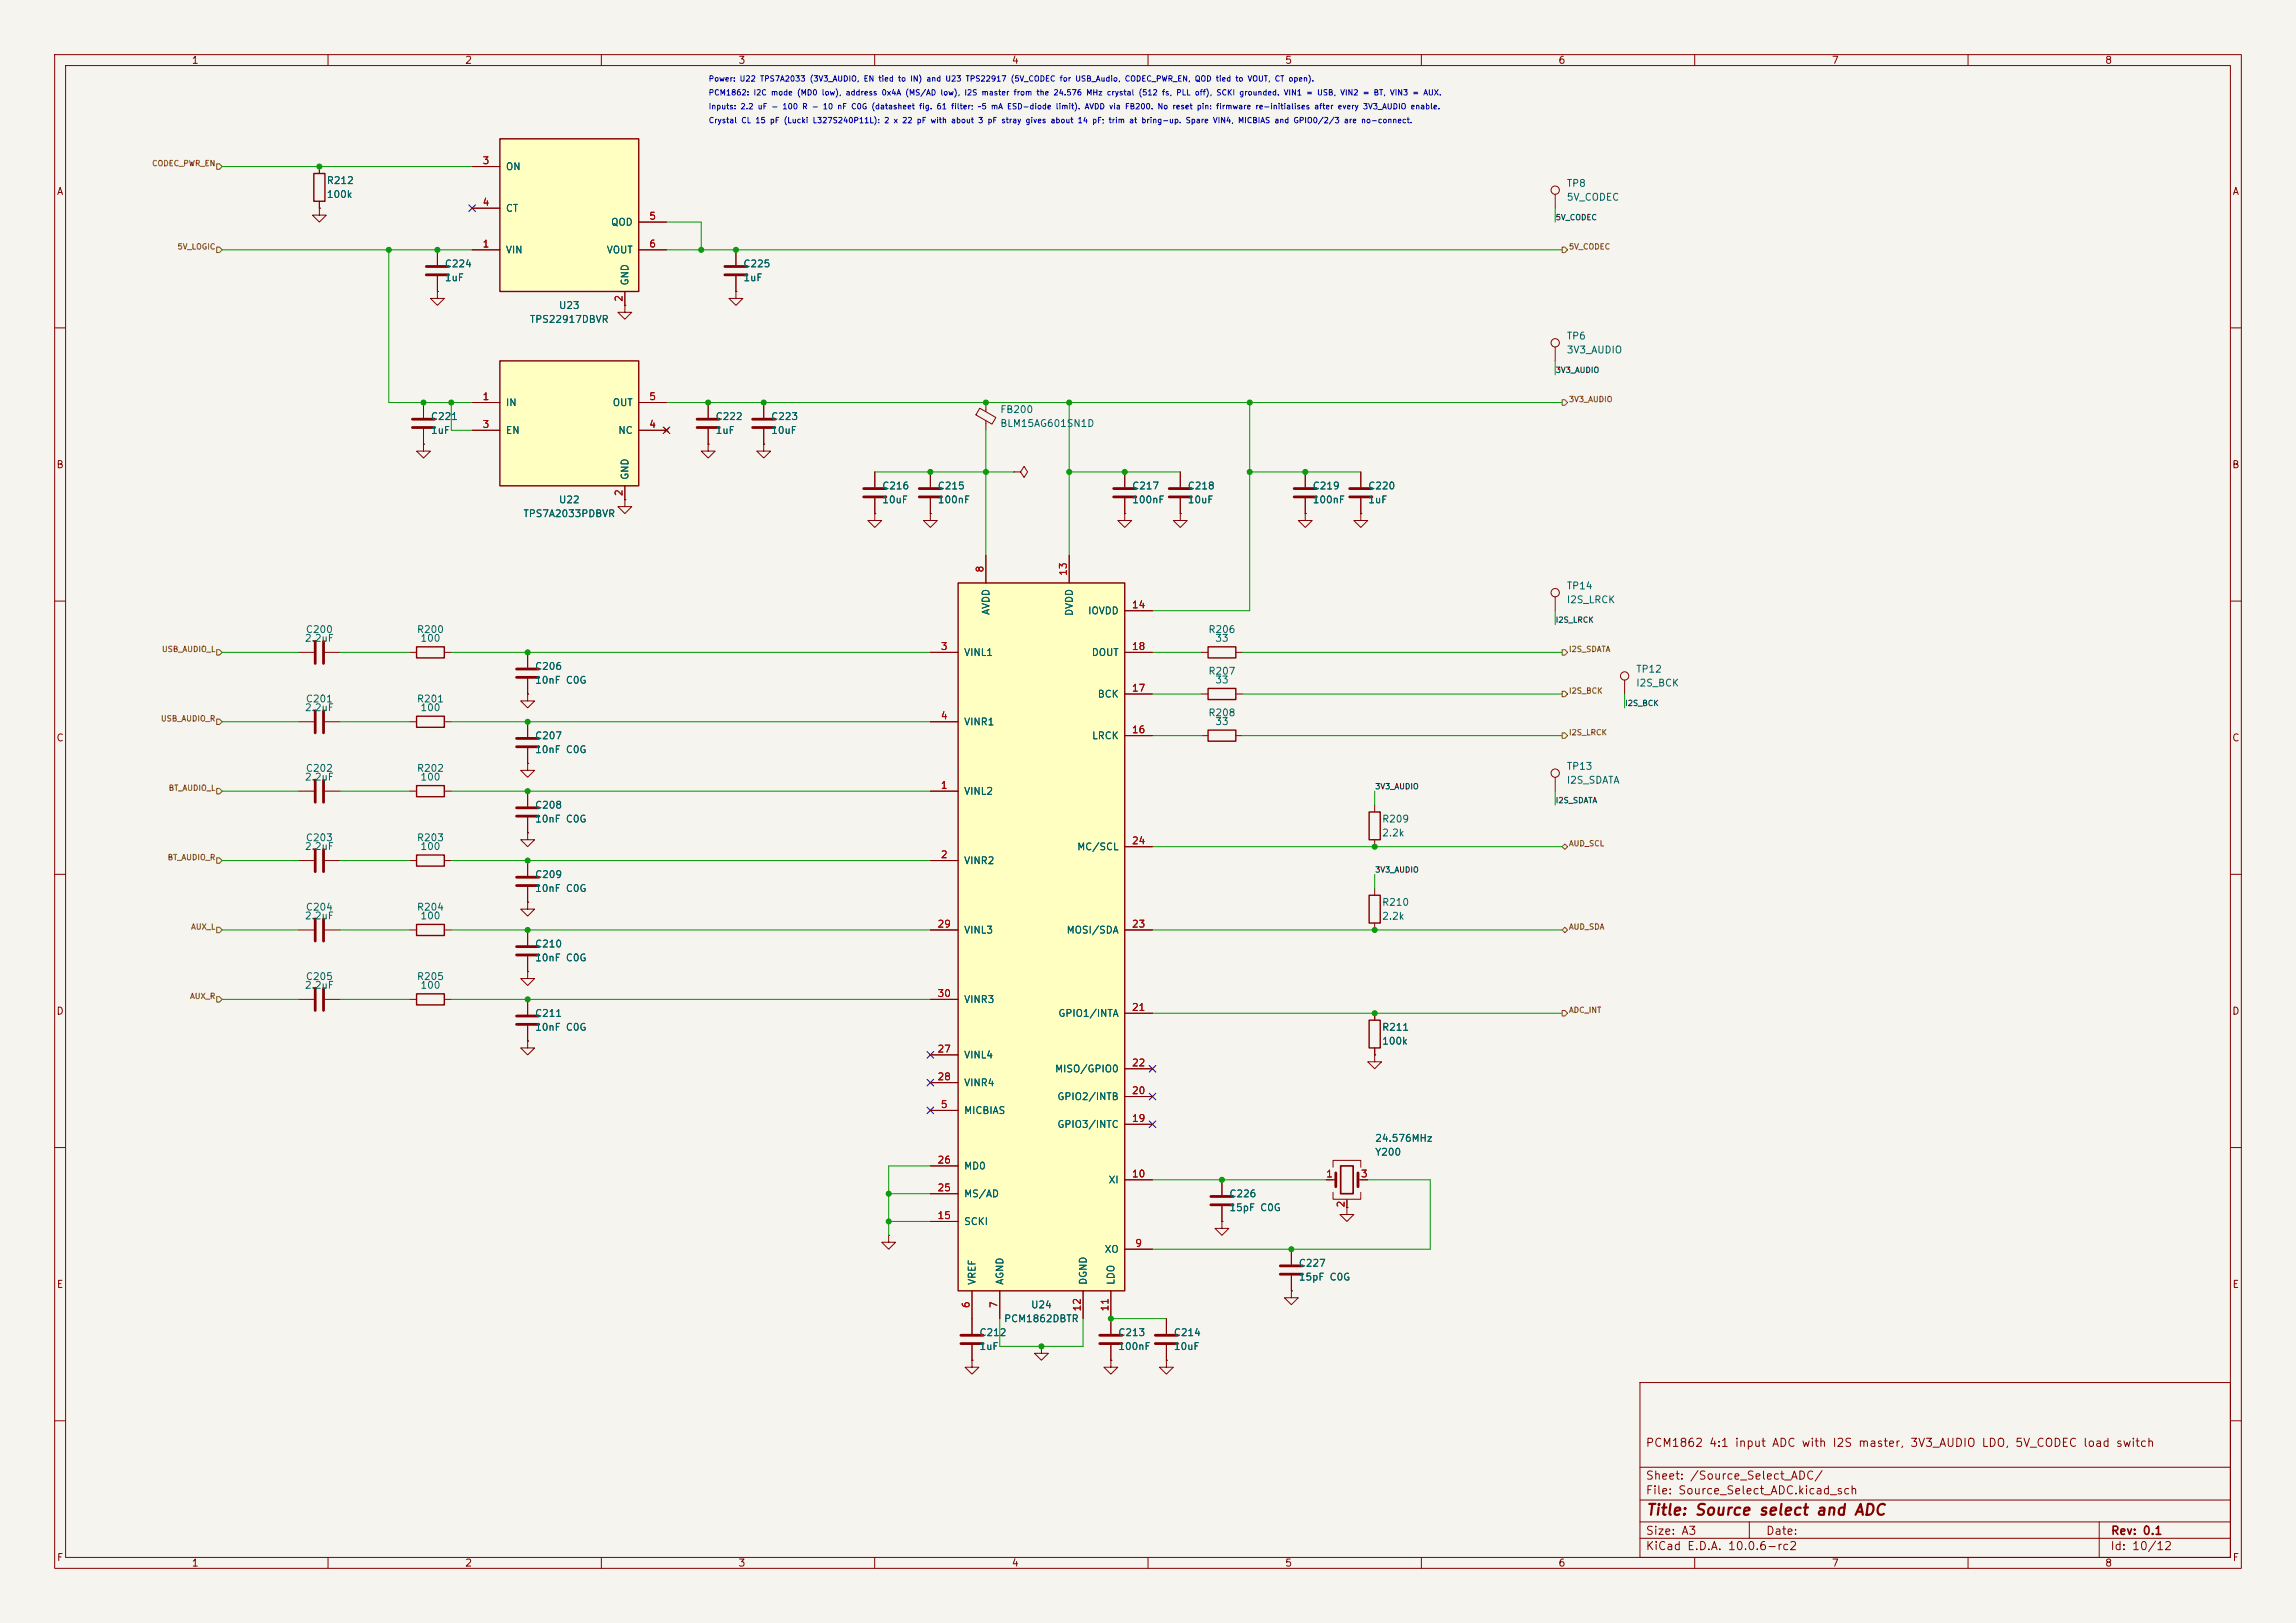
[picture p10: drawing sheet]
<svg xmlns="http://www.w3.org/2000/svg" width="420mm" height="297mm" viewBox="0 0 420 297" stroke-linecap="round" stroke-linejoin="round" font-family="sans-serif">
<defs><g id="words">
<text font-size="2" fill="#840000" x="301" y="277.8">Title: Source select and ADC</text>
<g font-size="1.5" fill="#840000">
<text x="300.9" y="265.1">PCM1862 4:1 input ADC with I2S master, 3V3_AUDIO LDO, 5V_CODEC load switch</text>
<text x="300.9" y="273.8">File: Source_Select_ADC.kicad_sch</text>
<text x="300.9" y="271.1">Sheet: /Source_Select_ADC/</text>
<text x="300.9" y="281.2">Size: A3</text>
<text x="322.9" y="281.2">Date:</text>
<text x="386" y="281.2">Rev: 0.1</text>
<text x="300.9" y="284">KiCad E.D.A. 10.0.6-rc2</text>
<text x="385.9" y="284">Id: 10/12</text>
</g>
<g font-size="1.3" fill="#840000">
<text x="35" y="12">1</text>
<text x="85" y="12">2</text>
<text x="135" y="12">3</text>
<text x="185" y="12">4</text>
<text x="235" y="12">5</text>
<text x="285" y="12">6</text>
<text x="335" y="12">7</text>
<text x="385" y="12">8</text>
<text x="10.3" y="36">A</text>
<text x="408.3" y="36">A</text>
<text x="10.2" y="86">B</text>
<text x="408.2" y="86">B</text>
<text x="10.2" y="136">C</text>
<text x="408.2" y="136">C</text>
<text x="10.2" y="186">D</text>
<text x="408.2" y="186">D</text>
<text x="10.3" y="236">E</text>
<text x="408.3" y="236">E</text>
<text x="10.3" y="286">F</text>
<text x="35" y="287">1</text>
<text x="85" y="287">2</text>
<text x="135" y="287">3</text>
<text x="185" y="287">4</text>
<text x="235" y="287">5</text>
<text x="285" y="287">6</text>
<text x="335" y="287">7</text>
<text x="385" y="287">8</text>
<text x="408.3" y="286">F</text>
</g>
<g font-size="1.3" fill="#006464">
<text x="59.7" y="34">R212</text>
<text x="92.4" y="31.4">ON</text>
<text x="286.5" y="34.5">TP8</text>
<text x="59.7" y="36.5">100k</text>
<text x="92.4" y="39.1">CT</text>
<text x="111.7" y="41.6">QOD</text>
<text x="286.5" y="37">5V_CODEC</text>
<text x="92.4" y="46.7">VIN</text>
<text x="110.9" y="46.7">VOUT</text>
<text x="81.3" y="49.2">C224</text>
<text x="81.3" y="51.8">1uF</text>
<text x="115.3" y="52.4" transform="rotate(-90 115.3 52.4)">GND</text>
<text x="135.9" y="49.2">C225</text>
<text x="135.9" y="51.8">1uF</text>
<text x="96.8" y="59.4">TPS22917DBVR</text>
<text x="102.1" y="56.8">U23</text>
<text x="286.5" y="62.4">TP6</text>
<text x="286.5" y="65">3V3_AUDIO</text>
<text x="78.7" y="77.2">C221</text>
<text x="92.4" y="74.6">IN</text>
<text x="112" y="74.6">OUT</text>
<text x="130.8" y="77.2">C222</text>
<text x="141" y="77.2">C223</text>
<text x="182.9" y="75.9">FB200</text>
<text x="78.7" y="79.7">1uF</text>
<text x="92.4" y="79.7">EN</text>
<text x="113" y="79.7">NC</text>
<text x="130.8" y="79.7">1uF</text>
<text x="141" y="79.7">10uF</text>
<text x="182.9" y="78.4">BLM15AG601SN1D</text>
<text x="115.3" y="87.9" transform="rotate(-90 115.3 87.9)">GND</text>
<text x="161.3" y="89.9">C216</text>
<text x="171.4" y="89.9">C215</text>
<text x="207" y="89.9">C217</text>
<text x="217.2" y="89.9">C218</text>
<text x="240" y="89.9">C219</text>
<text x="250.2" y="89.9">C220</text>
<text x="95.6" y="94.9">TPS7A2033PDBVR</text>
<text x="102.1" y="92.4">U22</text>
<text x="161.3" y="92.4">10uF</text>
<text x="171.4" y="92.4">100nF</text>
<text x="207" y="92.4">100nF</text>
<text x="217.2" y="92.4">10uF</text>
<text x="240" y="92.4">100nF</text>
<text x="250.2" y="92.4">1uF</text>
<text x="181.3" y="112.6" transform="rotate(-90 181.3 112.6)">AVDD</text>
<text x="196.5" y="112.8" transform="rotate(-90 196.5 112.8)">DVDD</text>
<text x="198.9" y="112.7">IOVDD</text>
<text x="286.5" y="108.2">TP14</text>
<text x="286.5" y="110.7">I2S_LRCK</text>
<text x="55.7" y="117.7">2.2uF</text>
<text x="55.8" y="116.1">C200</text>
<text x="76.2" y="116.1">R200</text>
<text x="76.8" y="117.7">100</text>
<text x="220.9" y="116.1">R206</text>
<text x="222.2" y="117.7">33</text>
<text x="97.8" y="122.9">C206</text>
<text x="97.8" y="125.4">10nF C0G</text>
<text x="176.2" y="120.3">VINL1</text>
<text x="199.6" y="120.3">DOUT</text>
<text x="220.9" y="123.8">R207</text>
<text x="222.2" y="125.4">33</text>
<text x="299.2" y="123.4">TP12</text>
<text x="299.2" y="125.9">I2S_BCK</text>
<text x="55.7" y="130.4">2.2uF</text>
<text x="55.8" y="128.8">C201</text>
<text x="76.2" y="128.8">R201</text>
<text x="76.8" y="130.4">100</text>
<text x="200.7" y="128">BCK</text>
<text x="220.9" y="131.4">R208</text>
<text x="97.8" y="135.6">C207</text>
<text x="176.2" y="133">VINR1</text>
<text x="199.7" y="135.6">LRCK</text>
<text x="222.2" y="133">33</text>
<text x="55.7" y="143.1">2.2uF</text>
<text x="55.8" y="141.5">C202</text>
<text x="76.2" y="141.5">R202</text>
<text x="76.8" y="143.1">100</text>
<text x="97.8" y="138.1">10nF C0G</text>
<text x="286.5" y="141.2">TP13</text>
<text x="286.5" y="143.7">I2S_SDATA</text>
<text x="97.8" y="148.3">C208</text>
<text x="176.2" y="145.7">VINL2</text>
<text x="55.7" y="155.8">2.2uF</text>
<text x="55.8" y="154.2">C203</text>
<text x="76.2" y="154.2">R203</text>
<text x="76.8" y="155.8">100</text>
<text x="97.8" y="150.8">10nF C0G</text>
<text x="196.9" y="155.9">MC/SCL</text>
<text x="252.7" y="150.8">R209</text>
<text x="252.7" y="153.4">2.2k</text>
<text x="97.8" y="161">C209</text>
<text x="176.2" y="158.4">VINR2</text>
<text x="55.8" y="166.9">C204</text>
<text x="76.2" y="166.9">R204</text>
<text x="97.8" y="163.5">10nF C0G</text>
<text x="252.7" y="166.1">R210</text>
<text x="55.7" y="168.5">2.2uF</text>
<text x="76.8" y="168.5">100</text>
<text x="97.8" y="173.7">C210</text>
<text x="176.2" y="171.1">VINL3</text>
<text x="195" y="171.1">MOSI/SDA</text>
<text x="252.7" y="168.6">2.2k</text>
<text x="55.8" y="179.6">C205</text>
<text x="76.2" y="179.6">R205</text>
<text x="97.8" y="176.2">10nF C0G</text>
<text x="55.7" y="181.2">2.2uF</text>
<text x="76.8" y="181.2">100</text>
<text x="176.2" y="183.8">VINR3</text>
<text x="97.8" y="186.4">C211</text>
<text x="97.8" y="188.9">10nF C0G</text>
<text x="193.5" y="186.4">GPIO1/INTA</text>
<text x="252.7" y="188.9">R211</text>
<text x="252.7" y="191.5">100k</text>
<text x="176.2" y="194">VINL4</text>
<text x="192.9" y="196.5">MISO/GPIO0</text>
<text x="176.2" y="199.1">VINR4</text>
<text x="193.3" y="201.6">GPIO2/INTB</text>
<text x="176.2" y="204.2">MICBIAS</text>
<text x="193.3" y="206.7">GPIO3/INTC</text>
<text x="251.4" y="209.2">24.576MHz</text>
<text x="176.2" y="214.3">MD0</text>
<text x="251.4" y="211.8">Y200</text>
<text x="176.2" y="219.4">MS/AD</text>
<text x="202.7" y="216.9">XI</text>
<text x="224.8" y="219.4">C226</text>
<text x="224.8" y="221.9">15pF C0G</text>
<text x="176.2" y="224.5">SCKI</text>
<text x="202" y="229.6">XO</text>
<text x="237.5" y="232.1">C227</text>
<text x="178.8" y="235.2" transform="rotate(-90 178.8 235.2)">VREF</text>
<text x="183.8" y="235.2" transform="rotate(-90 183.8 235.2)">AGND</text>
<text x="188.5" y="239.7">U24</text>
<text x="199.1" y="235.2" transform="rotate(-90 199.1 235.2)">DGND</text>
<text x="204.2" y="235.2" transform="rotate(-90 204.2 235.2)">LDO</text>
<text x="237.5" y="234.6">15pF C0G</text>
<text x="179.1" y="244.8">C212</text>
<text x="183.6" y="242.3">PCM1862DBTR</text>
<text x="204.5" y="244.8">C213</text>
<text x="214.6" y="244.8">C214</text>
<text x="179.1" y="247.3">1uF</text>
<text x="204.5" y="247.3">100nF</text>
<text x="214.6" y="247.3">10uF</text>
</g>
<g font-size="1.3" fill="#a90000">
<text x="88.2" y="30.3">3</text>
<text x="88.2" y="38">4</text>
<text x="118.6" y="40.5">5</text>
<text x="88.2" y="45.6">1</text>
<text x="118.6" y="45.6">6</text>
<text x="114.2" y="55.3" transform="rotate(-90 114.2 55.3)">2</text>
<text x="88.2" y="73.5">1</text>
<text x="118.6" y="73.5">5</text>
<text x="88.2" y="78.6">3</text>
<text x="118.6" y="78.6">4</text>
<text x="114.2" y="90.9" transform="rotate(-90 114.2 90.9)">2</text>
<text x="180.2" y="104.9" transform="rotate(-90 180.2 104.9)">8</text>
<text x="195.4" y="105.5" transform="rotate(-90 195.4 105.5)">13</text>
<text x="206.9" y="111.6">14</text>
<text x="172" y="119.2">3</text>
<text x="206.9" y="119.2">18</text>
<text x="172" y="131.9">4</text>
<text x="206.9" y="126.9">17</text>
<text x="206.9" y="134.5">16</text>
<text x="172" y="144.6">1</text>
<text x="206.9" y="154.8">24</text>
<text x="172" y="157.3">2</text>
<text x="171.4" y="170">29</text>
<text x="206.9" y="170">23</text>
<text x="171.4" y="182.7">30</text>
<text x="206.9" y="185.3">21</text>
<text x="171.4" y="192.9">27</text>
<text x="171.4" y="198">28</text>
<text x="206.9" y="195.4">22</text>
<text x="172" y="203.1">5</text>
<text x="206.9" y="200.5">20</text>
<text x="206.9" y="205.6">19</text>
<text x="171.4" y="213.2">26</text>
<text x="206.9" y="215.8">10</text>
<text x="242.5" y="215.8">1</text>
<text x="248.8" y="215.8">3</text>
<text x="171.4" y="218.3">25</text>
<text x="246.2" y="221.1" transform="rotate(-90 246.2 221.1)">2</text>
<text x="171.4" y="223.4">15</text>
<text x="207.5" y="228.5">9</text>
<text x="177.7" y="239.5" transform="rotate(-90 177.7 239.5)">6</text>
<text x="182.7" y="239.5" transform="rotate(-90 182.7 239.5)">7</text>
<text x="198" y="240.1" transform="rotate(-90 198 240.1)">12</text>
<text x="203.1" y="240.1" transform="rotate(-90 203.1 240.1)">11</text>
</g>
<g font-size="1" fill="#0000c2">
<text x="129.5" y="17.7">PCM1862: I2C mode (MD0 low), address 0x4A (MS/AD low), I2S master from the 24.576 MHz crystal (512 fs, PLL off), SCKI grounded. VIN1 = USB, VIN2 = BT, VIN3 = AUX.</text>
<text x="129.5" y="15.2">Power: U22 TPS7A2033 (3V3_AUDIO, EN tied to IN) and U23 TPS22917 (5V_CODEC for USB_Audio, CODEC_PWR_EN, QOD tied to VOUT, CT open).</text>
<text x="129.5" y="22.8">Crystal CL 15 pF (Lucki L327S240P11L): 2 x 22 pF with about 3 pF stray gives about 14 pF; trim at bring-up. Spare VIN4, MICBIAS and GPIO0/2/3 are no-connect.</text>
<text x="129.5" y="20.2">Inputs: 2.2 uF - 100 R - 10 nF C0G (datasheet fig. 61 filter; ~5 mA ESD-diode limit). AVDD via FB200. No reset pin: firmware re-initialises after every 3V3_AUDIO enable.</text>
</g>
<g font-size="1" fill="#725600">
<text x="27.7" y="30.7">CODEC_PWR_EN</text>
<text x="32.4" y="45.9">5V_LOGIC</text>
<text x="286.9" y="45.9">5V_CODEC</text>
<text x="286.9" y="73.8">3V3_AUDIO</text>
<text x="29.5" y="119.6">USB_AUDIO_L</text>
<text x="286.9" y="119.6">I2S_SDATA</text>
<text x="286.9" y="127.2">I2S_BCK</text>
<text x="29.3" y="132.3">USB_AUDIO_R</text>
<text x="286.9" y="134.8">I2S_LRCK</text>
<text x="30.8" y="145">BT_AUDIO_L</text>
<text x="286.9" y="155.1">AUD_SCL</text>
<text x="30.6" y="157.7">BT_AUDIO_R</text>
<text x="34.9" y="170.4">AUX_L</text>
<text x="286.9" y="170.4">AUD_SDA</text>
<text x="34.7" y="183.1">AUX_R</text>
<text x="286.9" y="185.6">ADC_INT</text>
</g>
<g font-size="1" fill="#0f0f0f">
<text x="284.5" y="40.5">5V_CODEC</text>
<text x="284.5" y="68.5">3V3_AUDIO</text>
<text x="284.5" y="114.2">I2S_LRCK</text>
<text x="297.2" y="129.4">I2S_BCK</text>
<text x="251.5" y="144.7">3V3_AUDIO</text>
<text x="284.5" y="147.2">I2S_SDATA</text>
<text x="251.5" y="159.9">3V3_AUDIO</text>
</g>
</g></defs>
<path d="M0 0h420v297h-420z" fill="#f5f4ef" stroke="#f5f4ef" stroke-width=".18"/>
<g fill="none" stroke="#840000" stroke-width=".18">
<path d="M10 10h400v277h-400zM12 12h396v273h-396zM60 10v2M110 10v2M160 10v2M210 10v2M260 10v2M310 10v2M360 10v2M284.5 35.6v2.5M80 45.7v2.8M80 50.5v2.8"/>
<path d="M114.3 55.9v1.3h1.3l-1.3 1.2-1.3-1.2h1.3M114.3 55.9h.1M134.6 53.3v1.3h1.3l-1.3 1.3-1.3-1.3h1.3M134.6 53.3h.1M134.6 45.7v2.8M134.6 50.5v2.8M10 60h2M139.7 73.7v2.8M139.7 78.5v2.8M284.5 63.5v2.5M408 60h2M114.3 91.4v1.3h1.3l-1.3 1.3-1.3-1.3h1.3"/>
<path d="M114.3 91.4h.1M129.5 81.3v1.3h1.3l-1.3 1.2-1.2-1.2h1.2M129.5 81.3h.1M160 94v1.3h1.3l-1.3 1.2-1.3-1.2h1.3M160 94h.1M160 86.4v2.8M160 91.2v2.8M170.2 94v1.3h1.2l-1.2 1.2-1.3-1.2h1.3M170.2 94h.1M170.2 86.4v2.8M170.2 91.2v2.8M185.4 86.4h1.3l.6-1.1 .7 1.1-.7 1-.6-1"/>
<path d="M185.4 86.4h.1M10 110h2M408 110h2M10 160h2M96.5 144.8v2.8M96.5 149.6v2.8M408 160h2M10 210h2M408 210h2M300 253h108v32h-108zM10 260h2M300 278.5h108"/>
<path d="M300 274.5h108M300 268.5h108M320 278.5v3M384 278.5v6.5M408 260h2M60 285v2M110 285v2M160 285v2M210 285v2M260 285v2M300 281.5h108M310 285v2"/>
<path d="M360 285v2"/>
<circle cx="284.5" cy="34.8" r=".76"/>
<circle cx="284.5" cy="62.7" r=".76"/>
</g>
<path d="M78 48.8h4M78 50.3h4M132.6 48.8h4.1M132.6 50.3h4.1M137.7 76.7h4M137.7 78.2h4M158 89.4h4.1M158 90.9h4.1M168.1 89.4h4.1M168.1 90.9h4.1M94.5 147.8h4.1M94.5 149.4h4.1" fill="none" stroke="#840000" stroke-width=".51"/>
<path d="M91.4 66h25.4v22.9h-25.4z" fill="#ffffc2"/>
<path d="M91.4 66h25.4v22.9h-25.4z" fill="none" stroke="#840000" stroke-width=".25"/>
<g fill="none" stroke="#840000" stroke-width=".18">
<path d="M80 53.3v1.3h1.3l-1.3 1.3-1.3-1.3h1.3M80 53.3h.1M77.5 73.7v2.8M77.5 78.5v2.8M86.4 73.7h5M86.4 78.7h5M116.8 73.7h5.1M116.8 78.7h5.1M121.5 78.4l.8 .7M122.3 78.4l-.8 .7M77.5 81.3v1.3h1.2l-1.2 1.2-1.3-1.2h1.3M77.5 81.3h.1"/>
<path d="M114.3 88.9v2.5M162.6 226.1v1.2h1.2l-1.2 1.3-1.3-1.3h1.3M162.6 226.1h.1M177.8 248.9v1.3h1.3l-1.3 1.3-1.3-1.3h1.3M177.8 248.9h.1M177.8 241.3v2.8M177.8 246.1v2.8M190.5 246.4v1.2h1.3l-1.3 1.3-1.3-1.3h1.3M190.5 246.4h.1M203.2 248.9v1.3h1.3l-1.3 1.3-1.3-1.3h1.3M203.2 248.9h.1M203.2 241.3v2.8"/>
<path d="M203.2 246.1v2.8M213.4 248.9v1.3h1.2l-1.2 1.3-1.3-1.3h1.3M213.4 248.9h.1M213.4 241.3v2.8M213.4 246.1v2.8"/>
</g>
<path d="M75.4 76.7h4.1M75.4 78.2h4.1M175.8 244.3h4M175.8 245.9h4M201.2 244.3h4M201.2 245.9h4M211.3 244.3h4.1M211.3 245.9h4.1" fill="none" stroke="#840000" stroke-width=".51"/>
<path d="M175.3 106.7h30.4v129.5h-30.4z" fill="#ffffc2"/>
<path d="M175.3 106.7h30.4v129.5h-30.4zM221 118.4h5.1v2h-5.1zM221 126h5.1v2h-5.1zM221 133.6h5.1v2h-5.1zM250.4 148.6h2.1v5.1h-2.1zM250.4 163.8h2.1v5.1h-2.1zM250.4 186.7h2.1v5.1h-2.1z" fill="none" stroke="#840000" stroke-width=".25"/>
<g fill="none" stroke="#840000" stroke-width=".18">
<path d="M170.2 119.4h5.1M180.3 101.6v5.1M195.6 101.6v5.1M205.7 119.4h5.1M205.7 111.8h5.1M219.7 119.4h1.3M226.1 119.4h1.2M170.2 132.1h5.1M205.7 134.6h5.1M205.7 127h5.1M219.7 134.6h1.3M219.7 127h1.3"/>
<path d="M226.1 134.6h1.2M226.1 127h1.2M170.2 144.8h5.1M170.2 157.5h5.1M205.7 154.9h5.1M251.5 147.3v1.3M251.5 153.7v1.2M284.5 142.2v2.6M170.2 170.2h5.1M205.7 170.2h5.1M251.5 162.6v1.2M251.5 168.9v1.3"/>
<path d="M170.2 193h5.1M170.2 198.1h5.1M170.2 182.9h5.1M205.7 185.4h5.1M205.7 195.6h5.1M251.5 193v1.3h1.2l-1.2 1.3-1.3-1.3h1.3M251.5 193h.1M251.5 185.4v1.3M251.5 191.8v1.2M170.2 203.2h5.1M170.2 218.4h5.1M170.2 213.4h5.1"/>
<path d="M205.7 215.9h5.1M205.7 205.7h5.1M205.7 200.7h5.1M223.5 215.9v2.8M242.6 215.9h1.7M243.8 213.6v-1.3h5.1v1.3M243.8 218.2v1.3h5.1v-1.3M246.4 219.5v1.5M248.4 215.9h1.8M170.2 223.5h5.1M177.8 236.2v5.1M182.9 236.2v5.1"/>
<path d="M198.1 236.2v5.1M203.2 236.2v5.1M205.7 228.6h5.1M223.5 223.5v1.3h1.3l-1.3 1.3-1.3-1.3h1.3M223.5 223.5h.1M223.5 220.7v2.8M236.2 236.2v1.3h1.3l-1.3 1.3-1.3-1.3h1.3M236.2 236.2h.1M236.2 228.6v2.8M236.2 233.4v2.8M246.4 221v1.2h1.2l-1.2 1.3-1.3-1.3h1.3M246.4 221h.1"/>
<circle cx="284.5" cy="141.5" r=".76"/>
</g>
<path d="M221.5 218.9h4.1M244.3 214.6v2.6M248.4 214.6v2.6M221.5 220.5h4.1M234.2 231.6h4.1M234.2 233.2h4.1" fill="none" stroke="#840000" stroke-width=".51"/>
<path d="M245.2 213.4h2.3v5h-2.3z" fill="none" stroke="#840000" stroke-width=".3"/>
<path d="M91.4 25.4h25.4v27.9h-25.4z" fill="#ffffc2"/>
<path d="M57.4 31.8h2v5h-2zM91.4 25.4h25.4v27.9h-25.4zM76.2 118.4h5.1v2h-5.1zM76.2 131.1h5.1v2h-5.1zM76.2 156.5h5.1v2h-5.1zM76.2 143.8h5.1v2h-5.1zM76.2 169.2h5.1v2h-5.1zM76.2 181.9h5.1v2h-5.1z" fill="none" stroke="#840000" stroke-width=".25"/>
<g fill="none" stroke="#840000" stroke-width=".18">
<path d="M58.4 38.1v1.3h1.3l-1.3 1.2-1.3-1.2h1.3M58.4 38.1h.1M58.4 30.5v1.3M58.4 36.8v1.3M86.4 30.5h5M86.4 38.1h5M80 53.3h.1M80 45.7v2.8M80 50.5v2.8M86.4 45.7h5M114.3 55.9h.1M114.3 53.3v2.6"/>
<path d="M116.8 45.7h5.1M116.8 40.6h5.1M134.6 53.3h.1M134.6 45.7v2.8M134.6 50.5v2.8M77.5 73.7v2.8M77.5 78.5v2.8M86.4 73.7h5M86.4 78.7h5M116.8 73.7h5.1M116.8 78.7h5.1M121.5 78.4l.8 .7"/>
<path d="M122.3 78.4l-.8 .7M129.5 73.7v2.8M129.5 78.5v2.8M139.7 73.7v2.8M139.7 78.5v2.8M179.2 74.7l3 1.7-.7 1.2-3-1.7zM180.3 73.7v1.6M180.3 77v1.7M77.5 81.3h.1M114.3 91.4h.1M114.3 88.9v2.5M129.5 81.3h.1"/>
<path d="M139.7 81.3v1.3h1.3l-1.3 1.2-1.3-1.2h1.3M139.7 81.3h.1M160 94h.1M160 86.4v2.8M160 91.2v2.8M170.2 94h.1M170.2 86.4v2.8M170.2 91.2v2.8M205.7 94v1.3h1.3l-1.3 1.2-1.2-1.2h1.2M205.7 94h.1M205.7 86.4v2.8M205.7 91.2v2.8"/>
<path d="M215.9 94v1.3h1.3l-1.3 1.2-1.3-1.2h1.3M215.9 94h.1M215.9 86.4v2.8M215.9 91.2v2.8M238.8 94v1.3h1.2l-1.2 1.2-1.3-1.2h1.3M238.8 94h.1M238.8 86.4v2.8M238.8 91.2v2.8M248.9 94v1.3h1.3l-1.3 1.2-1.3-1.2h1.3M248.9 94h.1M248.9 86.4v2.8M248.9 91.2v2.8"/>
<path d="M54.6 119.4h2.8M59.4 119.4h2.8M74.9 119.4h1.3M81.3 119.4h1.2M96.5 119.4v2.8M170.2 119.4h5.1M180.3 101.6v5.1M195.6 101.6v5.1M205.7 119.4h5.1M205.7 111.8h5.1M284.5 109.2v2.6M54.6 132.1h2.8"/>
<path d="M59.4 132.1h2.8M74.9 132.1h1.3M81.3 132.1h1.2M96.5 127v1.3h1.3l-1.3 1.2-1.3-1.2h1.3M96.5 127h.1M96.5 139.7v1.3h1.3l-1.3 1.2-1.3-1.2h1.3M96.5 139.7h.1M96.5 124.2v2.8M96.5 132.1v2.8M96.5 136.9v2.8M170.2 132.1h5.1M205.7 134.6h5.1"/>
<path d="M205.7 127h5.1M297.2 124.5v2.5M54.6 157.5h2.8M54.6 144.8h2.8M59.4 157.5h2.8M59.4 144.8h2.8M74.9 157.5h1.3M74.9 144.8h1.3M81.3 157.5h1.2M81.3 144.8h1.2M96.5 152.4v1.3h1.3l-1.3 1.2-1.3-1.2h1.3M96.5 152.4h.1"/>
<path d="M96.5 144.8v2.8M96.5 149.6v2.8M96.5 157.5v2.8M170.2 157.5h5.1M170.2 144.8h5.1M205.7 154.9h5.1M54.6 170.2h2.8M59.4 170.2h2.8M74.9 170.2h1.3M81.3 170.2h1.2M96.5 177.8v1.3h1.3l-1.3 1.2-1.3-1.2h1.3M96.5 177.8h.1"/>
<path d="M96.5 165.1v1.3h1.3l-1.3 1.2-1.3-1.2h1.3M96.5 165.1h.1M96.5 162.3v2.8M96.5 170.2v2.8M96.5 175v2.8M170.2 170.2h5.1M205.7 170.2h5.1M54.6 182.9h2.8M59.4 182.9h2.8M74.9 182.9h1.3M81.3 182.9h1.2M96.5 190.5v1.3h1.3l-1.3 1.2-1.3-1.2h1.3"/>
<path d="M96.5 190.5h.1M96.5 182.9v2.8M96.5 187.7v2.8M170.2 182.9h5.1M170.2 193h5.1M170.2 198.1h5.1M205.7 185.4h5.1M205.7 195.6h5.1M251.5 193h.1M251.5 185.4v1.3M251.5 191.8v1.2M170.2 203.2h5.1"/>
<path d="M170.2 218.4h5.1M170.2 213.4h5.1M205.7 215.9h5.1M205.7 205.7h5.1M205.7 200.7h5.1M223.5 215.9v2.8M242.6 215.9h1.2M246.4 219.7v1.3M248.9 215.9h1.3M170.2 223.5h5.1M177.8 236.2v7.9M182.9 236.2v5.1"/>
<path d="M198.1 236.2v5.1M203.2 236.2v7.9M205.7 228.6h5.1M223.5 223.5h.1M223.5 220.7v2.8M236.2 236.2h.1M236.2 228.6v2.8M236.2 233.4v2.8M246.4 221h.1M177.8 248.9h.1M177.8 246.1v2.8M203.2 248.9h.1"/>
<path d="M203.2 246.1v2.8M213.4 248.9h.1M213.4 241.3v2.8M213.4 246.1v2.8"/>
<circle cx="284.5" cy="108.5" r=".76"/>
<circle cx="297.2" cy="123.7" r=".76"/>
</g>
<g fill="none" stroke="#840000" stroke-width=".51">
<path d="M127.5 76.7h4.1M127.5 78.2h4.1M203.7 89.4h4.1M203.7 90.9h4.1M213.9 89.4h4M213.9 90.9h4M236.7 89.4h4.1M236.7 90.9h4.1M246.9 89.4h4.1M246.9 90.9h4.1M57.7 117.3v4.1M59.2 117.3v4.1"/>
<path d="M57.7 130v4.1M59.2 130v4.1M94.5 122.4h4.1M94.5 124h4.1M94.5 135.1h4.1M94.5 136.7h4.1M57.7 142.7v4.1M57.7 155.4v4.1M59.2 142.7v4.1M59.2 155.4v4.1M57.7 168.1v4.1M59.2 168.1v4.1"/>
<path d="M94.5 160.5h4.1M94.5 162.1h4.1M94.5 173.2h4.1M94.5 174.8h4.1M57.7 180.8v4.1M59.2 180.8v4.1M94.5 185.9h4.1M94.5 187.5h4.1"/>
</g>
<g fill="none" stroke="#725600" stroke-width=".18">
<path d="M39.6 30h.5l.5 .5-.5 .5h-.5zM39.6 45.2h.5l.5 .5-.5 .5h-.5zM285.7 45.2h.5l.6 .5-.6 .5h-.5zM285.7 73.2h.5l.6 .5-.6 .5h-.5zM39.6 118.9h.5l.5 .5-.5 .5h-.5zM285.7 118.9h.5l.6 .5-.6 .5h-.5zM39.6 131.6h.5l.5 .5-.5 .5h-.5zM285.7 134.1h.5l.6 .5-.6 .5h-.5zM285.7 126.5h.5l.6 .5-.6 .5h-.5zM39.6 157h.5l.5 .5-.5 .5h-.5zM39.6 144.3h.5l.5 .5-.5 .5h-.5zM285.7 154.9l.5-.5 .6 .5-.6 .5z"/>
<path d="M39.6 169.7h.5l.5 .5-.5 .5h-.5zM285.7 170.2l.5-.5 .6 .5-.6 .5zM39.6 182.4h.5l.5 .5-.5 .5h-.5zM285.7 184.9h.5l.6 .5-.6 .5h-.5z"/>
</g>
<g fill="none" stroke="#009600" stroke-width=".18">
<path d="M40.6 30.5h45.8M284.5 38.1v2.5M40.6 45.7h45.8M71.1 45.7v28h15.3M121.9 45.7h163.8M121.9 40.6h6.4v5.1M82.5 73.7v5h3.9M121.9 73.7h163.8M180.3 78.7v22.9M195.6 73.7v27.9M228.6 73.7v38.1h-17.8M284.5 66v2.6"/>
<path d="M160 86.4h25.4M195.6 86.4h20.3M228.6 86.4h20.3M40.6 119.4h14M62.2 119.4h12.7M82.5 119.4h87.7M210.8 119.4h8.9M227.3 119.4h58.4M284.5 111.8v2.5M40.6 132.1h14M62.2 132.1h12.7M82.5 132.1h87.7"/>
<path d="M210.8 127h8.9M210.8 134.6h8.9M227.3 127h58.4M227.3 134.6h58.4M297.2 127v2.5M40.6 157.5h14M40.6 144.8h14M62.2 157.5h12.7M62.2 144.8h12.7M82.5 157.5h87.7M82.5 144.8h87.7M210.8 154.9h74.9"/>
<path d="M251.5 144.8v2.5M284.5 144.8v2.5M40.6 170.2h14M62.2 170.2h12.7M82.5 170.2h87.7M210.8 170.2h74.9M251.5 160v2.6M40.6 182.9h14M62.2 182.9h12.7M82.5 182.9h87.7M210.8 185.4h74.9M162.6 218.4h7.6"/>
<path d="M170.2 213.4h-7.6v12.7M210.8 215.9h31.8M250.2 215.9h11.4v12.7h-50.8M162.6 223.5h7.6M182.9 241.3v5.1h15.2v-5.1M203.2 241.3h10.2"/>
</g>
<g fill="none" stroke="#000084" stroke-width=".18">
<path d="M85.8 37.5l1.2 1.2M87 37.5l-1.2 1.2M121.3 78.1l1.2 1.2M122.5 78.1l-1.2 1.2M169.6 192.4l1.2 1.2M169.6 197.5l1.2 1.2M170.8 192.4l-1.2 1.2M170.8 197.5l-1.2 1.2M210.2 195l1.2 1.2M211.4 195l-1.2 1.2M169.6 202.6l1.2 1.2M170.8 202.6l-1.2 1.2"/>
<path d="M210.2 200.1l1.2 1.2M210.2 205.1l1.2 1.2M211.4 200.1l-1.2 1.2M211.4 205.1l-1.2 1.2"/>
</g>
<g fill="#009600" stroke="#009600" stroke-width=".18">
<circle cx="96.5" cy="132.1" r=".46"/>
<circle cx="96.5" cy="144.8" r=".46"/>
<circle cx="96.5" cy="170.2" r=".46"/>
<circle cx="96.5" cy="157.5" r=".46"/>
<circle cx="96.5" cy="182.9" r=".46"/>
<circle cx="96.5" cy="119.4" r=".46"/>
<circle cx="58.4" cy="30.5" r=".46"/>
<circle cx="203.2" cy="241.3" r=".46"/>
<circle cx="162.6" cy="218.4" r=".46"/>
<circle cx="162.6" cy="223.5" r=".46"/>
<circle cx="190.5" cy="246.4" r=".46"/>
<circle cx="82.5" cy="73.7" r=".46"/>
<circle cx="77.5" cy="73.7" r=".46"/>
<circle cx="129.5" cy="73.7" r=".46"/>
<circle cx="71.1" cy="45.7" r=".46"/>
<circle cx="80" cy="45.7" r=".46"/>
<circle cx="128.3" cy="45.7" r=".46"/>
<circle cx="134.6" cy="45.7" r=".46"/>
<circle cx="180.3" cy="86.4" r=".46"/>
<circle cx="170.2" cy="86.4" r=".46"/>
<circle cx="180.3" cy="73.7" r=".46"/>
<circle cx="228.6" cy="73.7" r=".46"/>
<circle cx="139.7" cy="73.7" r=".46"/>
<circle cx="195.6" cy="73.7" r=".46"/>
<circle cx="195.6" cy="86.4" r=".46"/>
<circle cx="205.7" cy="86.4" r=".46"/>
<circle cx="228.6" cy="86.4" r=".46"/>
<circle cx="238.8" cy="86.4" r=".46"/>
<circle cx="251.5" cy="154.9" r=".46"/>
<circle cx="251.5" cy="170.2" r=".46"/>
<circle cx="251.5" cy="185.4" r=".46"/>
<circle cx="223.5" cy="215.9" r=".46"/>
<circle cx="236.2" cy="228.6" r=".46"/>
</g>
<use href="#words"/>
</svg>
